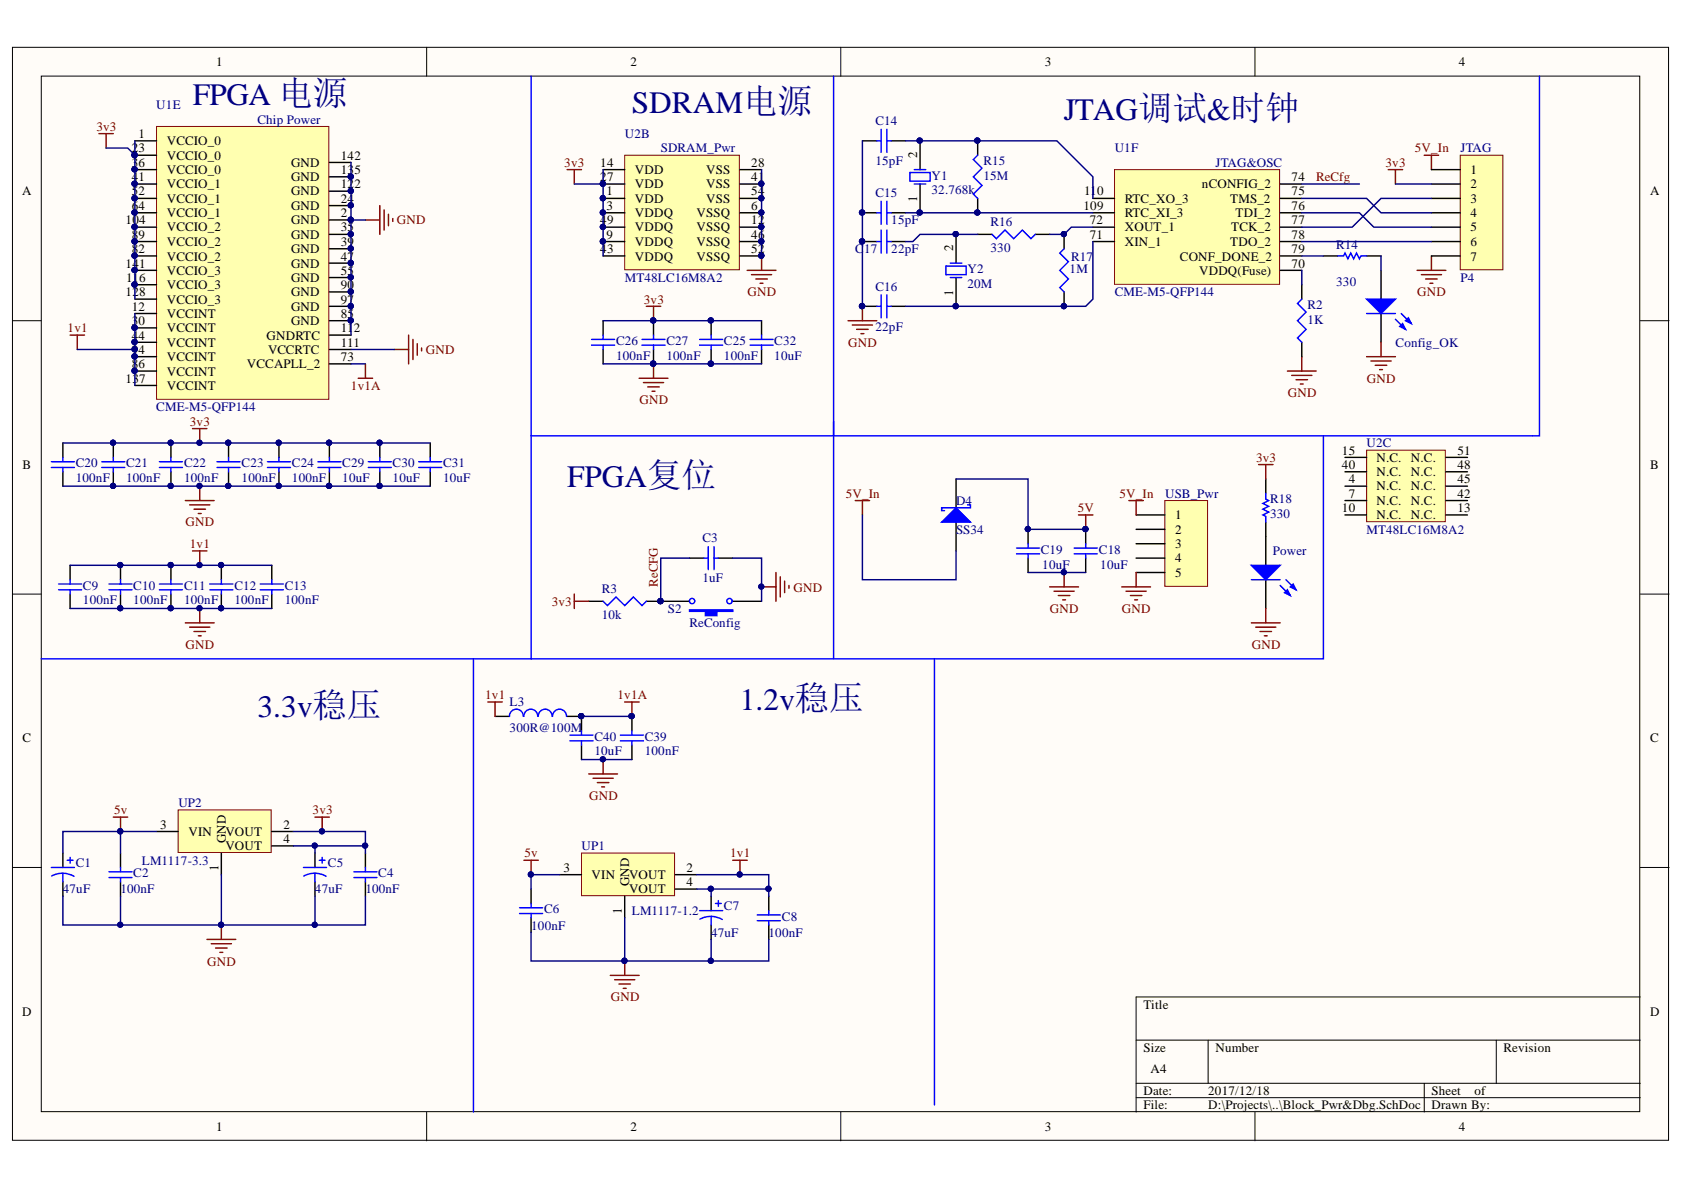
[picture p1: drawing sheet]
<svg xmlns="http://www.w3.org/2000/svg" width="297mm" height="210mm" viewBox="0 0 297 210" stroke-linecap="round" stroke-linejoin="round" font-family="sans-serif">
<defs><g id="words">
<g font-size="5.5" fill="#000080">
<text x="34" y="18.6">FPGA 电源</text>
<text x="111.5" y="19.9">SDRAM电源</text>
<text x="187.7" y="21.1">JTAG调试&amp;时钟</text>
<text x="100" y="85.8">FPGA复位</text>
<text x="130.5" y="125.2">1.2v稳压</text>
<text x="45.4" y="126.5">3.3v稳压</text>
</g>
<g font-size="2.3">
<text x="38.1" y="11.7">1</text>
<text x="111.2" y="11.7">2</text>
<text x="184.3" y="11.7">3</text>
<text x="257.3" y="11.7">4</text>
<text x="23.3" y="26.9">2</text>
<text x="23.3" y="29.4">3</text>
<text x="24.4" y="24.3">1</text>
<text x="24.4" y="26.9">3</text>
<text x="24.4" y="29.4">6</text>
<text x="29.4" y="25.6">VCCIO_0</text>
<text x="29.4" y="28.1">VCCIO_0</text>
<text x="51.3" y="29.4">GND</text>
<text x="60.1" y="28.1">142</text>
<text x="105.9" y="29.4">14</text>
<text x="132.5" y="29.4">28</text>
<text x="161.8" y="27.9" transform="rotate(-90 161.8 27.9)">2</text>
<text x="3.9" y="34.5">A</text>
<text x="23.3" y="31.9">4</text>
<text x="23.3" y="34.5">5</text>
<text x="24.4" y="31.9">1</text>
<text x="24.4" y="34.5">2</text>
<text x="29.4" y="30.7">VCCIO_0</text>
<text x="29.4" y="33.2">VCCIO_1</text>
<text x="29.4" y="35.7">VCCIO_1</text>
<text x="51.3" y="34.5">GND</text>
<text x="51.3" y="31.9">GND</text>
<text x="60.1" y="35.7">24</text>
<text x="60.1" y="33.2">12</text>
<text x="60.1" y="30.7">13</text>
<text x="62.5" y="33.2">2</text>
<text x="62.5" y="30.7">5</text>
<text x="105.9" y="31.9">2</text>
<text x="107" y="34.5">1</text>
<text x="107.1" y="31.9">7</text>
<text x="112" y="35.7">VDD</text>
<text x="112" y="30.7">VDD</text>
<text x="112" y="33.2">VDD</text>
<text x="124.6" y="30.7">VSS</text>
<text x="124.6" y="33.2">VSS</text>
<text x="124.6" y="35.7">VSS</text>
<text x="132.5" y="31.9">41</text>
<text x="132.5" y="34.5">54</text>
<text x="161.8" y="35.7" transform="rotate(-90 161.8 35.7)">1</text>
<text x="191.2" y="34.5">11</text>
<text x="193.5" y="34.5">0</text>
<text x="198.4" y="35.7">RTC_XO_3</text>
<text x="212" y="33.2">nCONFIG_2</text>
<text x="217" y="35.7">TMS_2</text>
<text x="227.8" y="31.9">74</text>
<text x="227.8" y="34.5">75</text>
<text x="259.4" y="30.7">1</text>
<text x="259.4" y="33.2">2</text>
<text x="259.4" y="35.7">3</text>
<text x="291.1" y="34.5">A</text>
<text x="22.2" y="39.5">104</text>
<text x="23.3" y="37">6</text>
<text x="24.4" y="37">4</text>
<text x="29.4" y="38.3">VCCIO_1</text>
<text x="29.4" y="40.8">VCCIO_2</text>
<text x="51.3" y="39.5">GND</text>
<text x="51.3" y="37">GND</text>
<text x="60.1" y="38.3">2</text>
<text x="60.1" y="40.8">35</text>
<text x="105.9" y="39.5">4</text>
<text x="107" y="37">3</text>
<text x="107.1" y="39.5">9</text>
<text x="112" y="38.3">VDDQ</text>
<text x="112" y="40.8">VDDQ</text>
<text x="122.9" y="38.3">VSSQ</text>
<text x="122.9" y="40.8">VSSQ</text>
<text x="132.5" y="37">6</text>
<text x="132.5" y="39.5">12</text>
<text x="191.1" y="37">109</text>
<text x="192.2" y="39.5">72</text>
<text x="198.4" y="40.8">XOUT_1</text>
<text x="198.4" y="38.3">RTC_XI_3</text>
<text x="217.2" y="40.8">TCK_2</text>
<text x="217.9" y="38.3">TDI_2</text>
<text x="227.8" y="37">76</text>
<text x="227.8" y="39.5">77</text>
<text x="259.4" y="38.3">4</text>
<text x="259.4" y="40.8">5</text>
<text x="22.2" y="47.2">141</text>
<text x="23.3" y="44.7">8</text>
<text x="23.3" y="42.1">8</text>
<text x="24.4" y="44.7">2</text>
<text x="24.4" y="42.1">9</text>
<text x="29.4" y="46">VCCIO_2</text>
<text x="29.4" y="43.4">VCCIO_2</text>
<text x="51.3" y="42.1">GND</text>
<text x="51.3" y="44.7">GND</text>
<text x="51.3" y="47.2">GND</text>
<text x="60.1" y="43.4">39</text>
<text x="60.1" y="46">47</text>
<text x="105.9" y="44.7">4</text>
<text x="107" y="42.1">9</text>
<text x="107.1" y="44.7">3</text>
<text x="112" y="43.4">VDDQ</text>
<text x="112" y="46">VDDQ</text>
<text x="122.9" y="43.4">VSSQ</text>
<text x="122.9" y="46">VSSQ</text>
<text x="132.5" y="42.1">46</text>
<text x="132.5" y="44.7">52</text>
<text x="168.1" y="44.4" transform="rotate(-90 168.1 44.4)">2</text>
<text x="192.2" y="42.1">71</text>
<text x="198.4" y="43.4">XIN_1</text>
<text x="208.1" y="46">CONF_DONE_2</text>
<text x="217" y="43.4">TDO_2</text>
<text x="227.8" y="42.1">78</text>
<text x="227.8" y="44.7">79</text>
<text x="227.8" y="47.2">70</text>
<text x="259.4" y="43.4">6</text>
<text x="259.4" y="46">7</text>
<text x="22.2" y="52.3">128</text>
<text x="22.2" y="49.8">116</text>
<text x="29.4" y="51">VCCIO_3</text>
<text x="29.4" y="53.6">VCCIO_3</text>
<text x="29.4" y="48.5">VCCIO_3</text>
<text x="51.3" y="52.3">GND</text>
<text x="51.3" y="49.8">GND</text>
<text x="60.1" y="51">90</text>
<text x="60.1" y="53.6">97</text>
<text x="60.1" y="48.5">55</text>
<text x="168.1" y="52.1" transform="rotate(-90 168.1 52.1)">1</text>
<text x="211.5" y="48.5">VDDQ(Fuse)</text>
<text x="23.3" y="54.8">12</text>
<text x="23.3" y="57.4">3</text>
<text x="23.3" y="59.9">4</text>
<text x="24.4" y="57.4">0</text>
<text x="24.4" y="59.9">4</text>
<text x="29.4" y="56.1">VCCINT</text>
<text x="29.4" y="58.6">VCCINT</text>
<text x="47" y="59.9">GNDRTC</text>
<text x="51.3" y="57.4">GND</text>
<text x="51.3" y="54.8">GND</text>
<text x="60.1" y="56.1">85</text>
<text x="60.1" y="58.6">11</text>
<text x="62.4" y="58.6">2</text>
<text x="23.3" y="65">8</text>
<text x="23.3" y="62.4">94</text>
<text x="24.4" y="65">6</text>
<text x="29.4" y="61.2">VCCINT</text>
<text x="29.4" y="63.7">VCCINT</text>
<text x="43.6" y="65">VCCAPLL_2</text>
<text x="47.3" y="62.4">VCCRTC</text>
<text x="60.1" y="63.7">73</text>
<text x="60.1" y="61.2">111</text>
<text x="22.2" y="67.5">137</text>
<text x="29.4" y="66.2">VCCINT</text>
<text x="29.4" y="68.8">VCCINT</text>
<text x="4" y="82.7">B</text>
<text x="236.7" y="80.2">15</text>
<text x="236.7" y="82.7">40</text>
<text x="242.8" y="81.4">N.C.</text>
<text x="242.8" y="84">N.C.</text>
<text x="248.9" y="84">N.C.</text>
<text x="248.9" y="81.4">N.C.</text>
<text x="257.1" y="82.7">48</text>
<text x="257.1" y="80.2">51</text>
<text x="291.1" y="82.7">B</text>
<text x="237.9" y="85.2">4</text>
<text x="237.9" y="87.8">7</text>
<text x="242.8" y="86.5">N.C.</text>
<text x="242.8" y="89">N.C.</text>
<text x="248.9" y="89">N.C.</text>
<text x="248.9" y="86.5">N.C.</text>
<text x="257.1" y="87.8">42</text>
<text x="257.1" y="85.2">45</text>
<text x="207.3" y="91.6">1</text>
<text x="207.3" y="94.1">2</text>
<text x="236.7" y="90.3">10</text>
<text x="242.8" y="91.6">N.C.</text>
<text x="248.9" y="91.6">N.C.</text>
<text x="257.1" y="90.3">13</text>
<text x="207.3" y="96.6">3</text>
<text x="207.3" y="99.2">4</text>
<text x="207.3" y="101.7">5</text>
<text x="4" y="130.9">C</text>
<text x="291.1" y="130.9">C</text>
<text x="28.2" y="146.2">3</text>
<text x="33.2" y="147.4">VIN</text>
<text x="39.7" y="147.4">VOUT</text>
<text x="39.7" y="150">VOUT</text>
<text x="39.8" y="148.7" transform="rotate(-90 39.8 148.7)">GND</text>
<text x="50" y="146.2">2</text>
<text x="50" y="148.7">4</text>
<text x="38.6" y="153.7" transform="rotate(-90 38.6 153.7)">1</text>
<text x="99.4" y="153.8">3</text>
<text x="104.4" y="155">VIN</text>
<text x="111" y="155">VOUT</text>
<text x="121.1" y="153.8">2</text>
<text x="109.7" y="161.3" transform="rotate(-90 109.7 161.3)">1</text>
<text x="111" y="156.3" transform="rotate(-90 111 156.3)">GND</text>
<text x="111" y="157.6">VOUT</text>
<text x="121.1" y="156.3">4</text>
<text x="3.9" y="179.2">D</text>
<text x="201.7" y="177.9">Title</text>
<text x="291.1" y="179.2">D</text>
<text x="201.7" y="185.5">Size</text>
<text x="214.4" y="185.5">Number</text>
<text x="265.2" y="185.5">Revision</text>
<text x="203" y="189.3">A4</text>
<text x="201.7" y="193.1">Date:</text>
<text x="201.7" y="195.7">File:</text>
<text x="213.1" y="193.1">2017/12/18</text>
<text x="213.1" y="195.7">D:\Projects\..\Block_Pwr&amp;Dbg.SchDoc</text>
<text x="252.5" y="193.1">Sheet</text>
<text x="252.5" y="195.7">Drawn By:</text>
<text x="260.1" y="193.1">of</text>
<text x="38.1" y="199.5">1</text>
<text x="111.2" y="199.5">2</text>
<text x="184.3" y="199.5">3</text>
<text x="257.3" y="199.5">4</text>
</g>
<g font-size="2.3" fill="#800000">
<text x="17" y="23.1">3v3</text>
<text x="99.5" y="29.4">3v3</text>
<text x="244.4" y="29.4">3v3</text>
<text x="249.6" y="26.9">5V_In</text>
<text x="232.1" y="31.9">ReCfg</text>
<text x="70" y="39.5">GND</text>
<text x="113.6" y="53.6">3v3</text>
<text x="131.8" y="52.3">GND</text>
<text x="250" y="52.3">GND</text>
<text x="11.9" y="58.6">1v1</text>
<text x="75.1" y="62.4">GND</text>
<text x="149.6" y="61.2">GND</text>
<text x="61.9" y="68.8">1v1A</text>
<text x="112.8" y="71.3">GND</text>
<text x="227.1" y="70">GND</text>
<text x="241.1" y="67.5">GND</text>
<text x="33.5" y="75.1">3v3</text>
<text x="221.6" y="81.4">3v3</text>
<text x="149.2" y="87.8">5V_In</text>
<text x="197.5" y="87.8">5V_In</text>
<text x="32.7" y="92.8">GND</text>
<text x="190.1" y="90.3">5V</text>
<text x="33.5" y="96.6">1v1</text>
<text x="97.3" y="106.9">3v3</text>
<text x="116" y="103.5" transform="rotate(-90 116 103.5)">ReCFG</text>
<text x="140" y="104.3">GND</text>
<text x="185.2" y="108.1">GND</text>
<text x="197.9" y="108.1">GND</text>
<text x="32.7" y="114.5">GND</text>
<text x="220.8" y="114.5">GND</text>
<text x="85.6" y="123.3">1v1</text>
<text x="108.9" y="123.3">1v1A</text>
<text x="20.1" y="143.6">5v</text>
<text x="55.1" y="143.6">3v3</text>
<text x="103.9" y="141.1">GND</text>
<text x="92.5" y="151.2">5v</text>
<text x="128.8" y="151.2">1v1</text>
<text x="36.5" y="170.3">GND</text>
<text x="107.7" y="176.7">GND</text>
</g>
<g font-size="2.3" fill="#000080">
<text x="27.6" y="19.3">U1E</text>
<text x="45.4" y="21.8">Chip Power</text>
<text x="154.4" y="22.1">C14</text>
<text x="110.2" y="24.3">U2B</text>
<text x="116.5" y="26.9">SDRAM_Pwr</text>
<text x="154.4" y="29.1">15pF</text>
<text x="173.4" y="29.1">R15</text>
<text x="196.6" y="26.9">U1F</text>
<text x="214.4" y="29.4">JTAG&amp;OSC</text>
<text x="257.6" y="26.9">JTAG</text>
<text x="154.4" y="34.7">C15</text>
<text x="164.3" y="31.7">Y1</text>
<text x="164.3" y="34.2">32.768k</text>
<text x="173.4" y="31.7">15M</text>
<text x="157.2" y="39.5">15pF</text>
<text x="174.7" y="39.8">R16</text>
<text x="150.9" y="44.7">C17</text>
<text x="157.2" y="44.7">22pF</text>
<text x="174.7" y="44.4">330</text>
<text x="188.9" y="46">R17</text>
<text x="235.7" y="43.9">R14</text>
<text x="110.2" y="49.8">MT48LC16M8A2</text>
<text x="154.4" y="51.3">C16</text>
<text x="170.7" y="48.2">Y2</text>
<text x="170.7" y="50.8">20M</text>
<text x="188.7" y="48.2">1M</text>
<text x="196.6" y="52.3">CME-M5-QFP144</text>
<text x="235.7" y="50.5">330</text>
<text x="257.6" y="49.8">P4</text>
<text x="154.4" y="58.4">22pF</text>
<text x="230.6" y="57.1">1K</text>
<text x="230.6" y="54.6">R2</text>
<text x="108.7" y="63.4">100nF</text>
<text x="108.7" y="60.9">C26</text>
<text x="117.5" y="63.4">100nF</text>
<text x="117.5" y="60.9">C27</text>
<text x="127.7" y="63.4">100nF</text>
<text x="127.7" y="60.9">C25</text>
<text x="136.6" y="63.4">10uF</text>
<text x="136.6" y="60.9">C32</text>
<text x="246.2" y="61.2">Config_OK</text>
<text x="27.6" y="72.6">CME-M5-QFP144</text>
<text x="13.4" y="82.5">C20</text>
<text x="22.2" y="82.5">C21</text>
<text x="32.5" y="82.5">C22</text>
<text x="42.6" y="82.5">C23</text>
<text x="51.5" y="82.5">C24</text>
<text x="60.4" y="82.5">C29</text>
<text x="69.3" y="82.5">C30</text>
<text x="78.1" y="82.5">C31</text>
<text x="241" y="78.9">U2C</text>
<text x="13.4" y="85">100nF</text>
<text x="22.2" y="85">100nF</text>
<text x="32.5" y="85">100nF</text>
<text x="42.6" y="85">100nF</text>
<text x="51.5" y="85">100nF</text>
<text x="60.4" y="85">10uF</text>
<text x="69.3" y="85">10uF</text>
<text x="78.1" y="85">10uF</text>
<text x="168.6" y="89">D4</text>
<text x="205.5" y="87.8">USB_Pwr</text>
<text x="224" y="88.8">R18</text>
<text x="123.9" y="95.6">C3</text>
<text x="168.6" y="94.1">SS34</text>
<text x="224" y="91.3">330</text>
<text x="241" y="94.1">MT48LC16M8A2</text>
<text x="183.6" y="97.7">C19</text>
<text x="183.9" y="100.4">10uF</text>
<text x="193.8" y="97.7">C18</text>
<text x="194.1" y="100.4">10uF</text>
<text x="224.5" y="97.9">Power</text>
<text x="14.6" y="106.6">100nF</text>
<text x="14.6" y="104.1">C9</text>
<text x="23.5" y="106.6">100nF</text>
<text x="23.5" y="104.1">C10</text>
<text x="32.5" y="106.6">100nF</text>
<text x="32.5" y="104.1">C11</text>
<text x="41.4" y="106.6">100nF</text>
<text x="41.4" y="104.1">C12</text>
<text x="50.2" y="106.6">100nF</text>
<text x="50.2" y="104.1">C13</text>
<text x="106.1" y="104.6">R3</text>
<text x="123.9" y="102.7">1uF</text>
<text x="106.1" y="109.2">10k</text>
<text x="117.8" y="108.1">S2</text>
<text x="121.6" y="110.7">ReConfig</text>
<text x="89.9" y="124.6">L3</text>
<text x="89.9" y="129.2">300R@100M</text>
<text x="104.9" y="130.7">C40</text>
<text x="113.7" y="130.7">C39</text>
<text x="104.9" y="133.2">10uF</text>
<text x="113.7" y="133.2">100nF</text>
<text x="31.5" y="142.4">UP2</text>
<text x="102.6" y="150">UP1</text>
<text x="13.4" y="153">C1</text>
<text x="23.5" y="154.8">C2</text>
<text x="25" y="152.5">LM1117-3.3</text>
<text x="57.8" y="153">C5</text>
<text x="66.7" y="154.8">C4</text>
<text x="11.1" y="157.6">47uF</text>
<text x="21.2" y="157.6">100nF</text>
<text x="55.6" y="157.6">47uF</text>
<text x="64.4" y="157.6">100nF</text>
<text x="96" y="161.1">C6</text>
<text x="111.5" y="161.4">LM1117-1.2</text>
<text x="127.7" y="160.6">C7</text>
<text x="93.7" y="164">100nF</text>
<text x="125.4" y="165.2">47uF</text>
<text x="135.6" y="165.2">100nF</text>
<text x="137.9" y="162.4">C8</text>
</g>
</g></defs>
<g fill="#fffcf8" stroke="#000" stroke-width=".18">
<path d="M2.2 8.3h292.1v192.8h-292.1z"/>
<path d="M7.3 13.4h281.9v182.7h-281.9z"/>
</g>
<g fill="none" stroke="#000" stroke-width=".18">
<path d="M75.3 8.3v5.1M148.3 8.3v5.1M221.4 8.3v5.1M2.2 56.6h5.1M289.3 56.6h5.1M2.2 104.8h5.1M289.3 104.8h5.1M2.2 153h5.1M289.3 153h5.1M289.3 175.9h-88.9v20.3M75.3 196.2v5M148.3 196.2v5"/>
<path d="M200.4 183.5h88.9M200.4 191.1h88.9M200.4 193.6h88.9M213.1 183.5v7.6M221.4 196.2v5M251.2 191.1v5.1M263.9 183.5v7.6"/>
</g>
<path d="M27.6 22.3h30.4v48.1h-30.4z" fill="#ffffb0" stroke="#800000" stroke-width=".18"/>
<g fill="none" stroke="#000" stroke-width=".25">
<path d="M23.8 24.8h3.8M23.8 27.4h3.8M23.8 29.9h3.8M23.8 32.5h3.8M23.8 35h3.8M23.8 37.5h3.8M58.1 38.8h3.8M58.1 36.3h3.8M58.1 33.7h3.8M58.1 31.2h3.8M58.1 28.7h3.8M23.8 55.3h3.8"/>
<path d="M23.8 57.8h3.8M23.8 45.1h3.8M23.8 42.6h3.8M23.8 40.1h3.8M23.8 50.2h3.8M23.8 52.8h3.8M23.8 47.7h3.8M58.1 41.3h3.8M58.1 43.9h3.8M58.1 46.4h3.8M58.1 56.6h3.8M58.1 51.5h3.8"/>
<path d="M58.1 54h3.8M58.1 59.1h3.8M58.1 49h3.8M23.8 60.4h3.8M23.8 65.5h3.8M23.8 62.9h3.8M23.8 68h3.8M58.1 64.2h3.8M58.1 61.6h3.8"/>
</g>
<g fill="#000080" stroke="#000080" stroke-width=".18">
<circle cx="61.9" cy="38.8" r=".46"/>
<circle cx="23.7" cy="27.3" r=".47"/>
<circle cx="61.9" cy="36.2" r=".46"/>
<circle cx="23.7" cy="57.8" r=".47"/>
<circle cx="61.9" cy="41.3" r=".46"/>
<circle cx="23.7" cy="29.9" r=".46"/>
<circle cx="61.9" cy="43.8" r=".46"/>
<circle cx="23.7" cy="32.4" r=".46"/>
<circle cx="23.7" cy="60.3" r=".46"/>
<circle cx="61.9" cy="46.4" r=".46"/>
<circle cx="23.7" cy="35" r=".47"/>
<circle cx="23.7" cy="37.5" r=".46"/>
<circle cx="23.7" cy="45.1" r=".46"/>
<circle cx="61.9" cy="56.5" r=".46"/>
<circle cx="23.7" cy="65.4" r=".46"/>
<circle cx="23.7" cy="42.6" r=".47"/>
<circle cx="61.9" cy="51.4" r=".46"/>
<circle cx="23.7" cy="62.9" r=".46"/>
<circle cx="61.9" cy="54" r=".46"/>
<circle cx="23.7" cy="40" r=".46"/>
<circle cx="23.7" cy="50.2" r=".47"/>
<circle cx="61.9" cy="33.7" r=".46"/>
<circle cx="61.9" cy="31.2" r=".46"/>
<circle cx="23.7" cy="47.6" r=".46"/>
<circle cx="61.9" cy="48.9" r=".46"/>
</g>
<path d="M196.6 29.9h29.1v20.2h-29.1z" fill="#ffffb0" stroke="#800000" stroke-width=".18"/>
<path d="M192.8 35h3.8M192.8 37.5h3.8M225.8 32.5h3.8M225.8 35h3.8M225.8 37.5h3.8M192.8 42.6h3.8M192.8 40.1h3.8M225.8 42.6h3.8M225.8 40.1h3.8M225.8 45.1h3.8M225.8 47.7h3.8" fill="none" stroke="#000" stroke-width=".25"/>
<path d="M64.5 38.8h2.5M67 36.3v5M67.8 37v3.6M68.5 37.8v2M69.3 38.5v.6" fill="none" stroke="#800000" stroke-width=".25"/>
<path d="M110.2 27.4h20.2v20.2h-20.2z" fill="#ffffb0" stroke="#800000" stroke-width=".18"/>
<g fill="none" stroke="#000" stroke-width=".25">
<path d="M106.4 35h3.8M106.4 37.5h3.8M106.4 29.9h3.8M106.4 32.5h3.8M130.5 35h3.8M130.5 37.5h3.8M130.5 29.9h3.8M130.5 32.5h3.8M106.4 42.6h3.8M106.4 40.1h3.8M106.4 45.1h3.8M130.5 42.6h3.8"/>
<path d="M130.5 40.1h3.8M130.5 45.1h3.8M229.6 50.2v2.6M229.6 60.4v2.5M116.5 106.1h5.1M129.3 106.1h5"/>
</g>
<g fill="#000080" stroke="#000080" stroke-width=".18">
<circle cx="106.3" cy="35" r=".46"/>
<circle cx="106.3" cy="37.5" r=".46"/>
<circle cx="134.3" cy="37.5" r=".46"/>
<circle cx="106.3" cy="42.6" r=".46"/>
<circle cx="134.3" cy="40" r=".46"/>
<circle cx="106.3" cy="32.4" r=".46"/>
<circle cx="134.3" cy="32.4" r=".46"/>
<circle cx="134.3" cy="42.6" r=".46"/>
<circle cx="106.3" cy="40" r=".46"/>
<circle cx="134.3" cy="45.1" r=".46"/>
<circle cx="134.3" cy="35" r=".46"/>
<circle cx="116.5" cy="106" r=".46"/>
</g>
<g fill="none" stroke="#800000" stroke-width=".25">
<path d="M17.4 23.6h2.6M18.7 23.6v2.5M100 29.9h2.6M101.3 29.9v2.6M12.4 59.1h2.5M13.6 59.1v2.5M131.8 47.7h5.1M132.6 48.4h3.5M133.3 49.2h2M134.1 50h.5M134.3 45.1v2.6M63.2 66.7h2.5"/>
<path d="M64.5 64.2v2.5M227.1 65.5h5.1M227.8 66.2h3.6M228.6 67h2M229.4 67.7h.5M229.6 62.9v2.6"/>
</g>
<path d="M229.6 52.8l-.7 .7 1.5 1.5-1.5 1.6 1.5 1.5-1.5 1.5 .7 .8" fill="none" stroke="#00f" stroke-width=".25"/>
<path d="M121.6 107.6h7.7v.2h-2.8v.8h-2.1v-.8h-2.8z" fill-rule="evenodd" fill="#00f"/>
<g fill="none" stroke="#00f" stroke-width=".25">
<path d="M124.2 98.4h.7M124.9 96.4v4.1M125.9 96.4v4.1M125.9 98.4h.8M106.4 106.1l.7 .7 1.6-1.5 1.5 1.5 1.5-1.5 1.5 1.5 .8-.7M121.6 107.6h7.7v.2h-2.8v.8h-2.1v-.8h-2.8z"/>
<circle cx="122.1" cy="106" r=".47"/>
<circle cx="128.7" cy="106" r=".47"/>
</g>
<g fill="#000080" stroke="#000080" stroke-width=".18">
<circle cx="116.5" cy="106" r=".46"/>
<circle cx="134.3" cy="103.5" r=".46"/>
</g>
<path d="M243.6 47.7v5.1M243.6 55.3v5.1M121.6 98.4h2.6M126.7 98.4h2.6M103.8 106.1h2.6M114 106.1h2.5" fill="none" stroke="#000" stroke-width=".25"/>
<g fill="none" stroke="#800000" stroke-width=".25">
<path d="M251.2 27.4h2.6M252.5 27.4v2.5M249.9 47.7h5.1M250.7 48.4h3.6M251.5 49.2h2M252.2 50h.5M252.5 45.1v2.6M101.3 104.8v2.5M101.3 106.1h2.5M134.3 103.5h2.6M136.9 101v5.1M137.6 101.7v3.6"/>
<path d="M138.4 102.5v2M139.2 103.3v.5"/>
</g>
<path d="M241.1 52.8h5l-2.5 2.5z" fill="#00f"/>
<path d="M241.1 52.8h5l-2.5 2.5zM246.1 56.3l1.8 1.8M247.2 55.3l1.7 1.8" fill="none" stroke="#00f" stroke-width=".25"/>
<path d="M246.9 57.6l.5-.5 .5 1z" fill="#00f"/>
<path d="M246.9 57.6l.5-.5 .5 1z" fill="none" stroke="#00f" stroke-width=".25"/>
<path d="M247.9 56.6l.5-.5 .5 1z" fill="#00f"/>
<g fill="none" stroke="#00f" stroke-width=".25">
<path d="M93.7 13.4v102.8M147 13.4v63.5h-53.3M271.5 13.4v63.5h-124.5v-2.6M154.7 24.8h.7M154.7 37.5h.7M155.4 22.8v4.1M155.4 35.5v4.1M156.4 22.8v4.1M156.4 35.5v4.1M156.4 24.8h.8M156.4 37.5h.8M160.5 30.4h3.6v1.6h-3.6z"/>
<path d="M161.3 29.9h2M161.3 32.5h2M172.4 27.4l-.7 .7 1.5 1.6-1.5 1.5 1.5 1.5-1.5 1.5 .7 .8M104.3 59.9h4.1M106.4 59.1v.8M113.2 59.9h4.1M115.3 59.1v.8M123.4 59.9h4.1M125.4 59.1v.8M132.3 59.9h4.1M134.3 59.1v.8M154.7 42.6h.7"/>
<path d="M154.7 54h.7M155.4 40.6v4M155.4 52v4.1M156.4 40.6v4M156.4 52v4.1M156.4 42.6h.8M156.4 54h.8M166.9 46.9h3.5v1.5h-3.5zM167.6 46.4h2.1M167.6 49h2.1M175 41.3l.8 .8 1.5-1.5 1.5 1.5 1.5-1.5 1.5 1.5 .8-.8M187.7 43.9l-.8 .7 1.6 1.6-1.6 1.5 1.6 1.5-1.6 1.5 .8 .8"/>
<path d="M236 45.1h1l.2-.5 .6 1.1 .5-1.1 .5 1.1 .5-1.1 .5 1.1 .2-.6h1.1M241.1 55.3h5M247.9 56.6l.5-.5 .5 1zM104.3 60.9h4.1M106.4 60.9v.7M113.2 60.9h4.1M115.3 60.9v.7M123.4 60.9h4.1M125.4 60.9v.7M132.3 60.9h4.1M134.3 60.9v.7M9.1 81.4h4"/>
<path d="M9.1 82.5h4M11.1 80.7v.7M11.1 82.5v.7M18 81.4h4M18 82.5h4M20 80.7v.7M20 82.5v.7M28.1 81.4h4.1M28.1 82.5h4.1M30.2 80.7v.7M30.2 82.5v.7M38.3 81.4h4"/>
<path d="M38.3 82.5h4M40.3 80.7v.7M40.3 82.5v.7M47.2 81.4h4M47.2 82.5h4M49.2 80.7v.7M49.2 82.5v.7M56.1 81.4h4M56.1 82.5h4M58.1 80.7v.7M58.1 82.5v.7M65 81.4h4"/>
<path d="M65 82.5h4M67 80.7v.7M67 82.5v.7M73.9 81.4h4M73.9 82.5h4M75.9 80.7v.7M75.9 82.5v.7M179.3 96.7h4.1M179.3 97.7h4.1M181.3 95.9v.8M181.3 97.7v.7M189.5 96.7h4"/>
<path d="M189.5 97.7h4M191.5 95.9v.8M191.5 97.7v.7M7.3 116.2h157.5v78.7M10.3 103h4.1M10.3 104h4.1M12.4 102.3v.7M12.4 104v.8M19.2 103h4.1M19.2 104h4.1M21.3 102.3v.7M21.3 104v.8"/>
<path d="M28.1 103h4.1M28.1 104h4.1M30.2 102.3v.7M30.2 104v.8M37 103h4.1M37 104h4.1M39 102.3v.7M39 104v.8M45.9 103h4.1M45.9 104h4.1M47.9 102.3v.7M47.9 104v.8"/>
<path d="M83.5 116.2v80M92.3 126.4a1.22 1.22 0 0 0-1.2-1.3 1.22 1.22 0 0 0-1.2 1.3M94.8 126.4a1.22 1.22 0 0 0-1.2-1.3 1.22 1.22 0 0 0-1.2 1.3M97.4 126.4a1.22 1.22 0 0 0-1.2-1.3 1.22 1.22 0 0 0-1.3 1.3M99.9 126.4a1.23 1.23 0 0 0-1.2-1.3 1.23 1.23 0 0 0-1.2 1.3M100.5 129.7h4.1M100.5 130.7h4.1M102.6 128.9v.8M102.6 130.7v.7M109.4 129.7h4.1M109.4 130.7h4.1M111.5 128.9v.8"/>
<path d="M111.5 130.7v.7"/>
</g>
<g fill="none" stroke="#000" stroke-width=".25">
<path d="M152.1 24.8h2.6M152.1 37.5h2.6M157.2 24.8h2.5M157.2 37.5h2.5M162.3 24.8v5.1M162.3 32.5v5M172.4 24.8v2.6M172.4 35v2.5M106.4 56.6v2.5M115.3 56.6v2.5M125.4 56.6v2.5M134.3 56.6v2.5"/>
<path d="M152.1 42.6h2.6M152.1 54h2.6M157.2 42.6h2.5M157.2 54h2.5M168.6 41.3v5.1M168.6 49v5M172.4 41.3h2.6M182.6 41.3h2.6M187.7 41.3v2.6M187.7 51.5v2.5M233.4 45.1h2.6M241.1 45.1h2.5"/>
<path d="M11.1 78.1v2.6M20 78.1v2.6M30.2 78.1v2.6M40.3 78.1v2.6M49.2 78.1v2.6M58.1 78.1v2.6M67 78.1v2.6M75.9 78.1v2.6M106.4 61.6v2.6M115.3 61.6v2.6M125.4 61.6v2.6M134.3 61.6v2.6"/>
<path d="M11.1 83.2v2.6M12.4 99.7v2.6M20 83.2v2.6M21.3 99.7v2.6M30.2 83.2v2.6M30.2 99.7v2.6M39 99.7v2.6M40.3 83.2v2.6M47.9 99.7v2.6M49.2 83.2v2.6M58.1 83.2v2.6M67 83.2v2.6"/>
<path d="M75.9 83.2v2.6M181.3 93.4v2.5M181.3 98.4v2.6M191.5 93.4v2.5M191.5 98.4v2.6M12.4 104.8v2.5M21.3 104.8v2.5M30.2 104.8v2.5M39 104.8v2.5M47.9 104.8v2.5M87.3 126.4h2.6M100 126.4h2.6v2.5"/>
<path d="M102.6 131.4v2.6M111.5 126.4v2.5M111.5 131.4v2.6"/>
</g>
<g fill="none" stroke="#800000" stroke-width=".25">
<path d="M114 54h2.5M115.3 54v2.6M149.6 56.6h5.1M150.3 57.3h3.6M151.1 58.1h2M151.9 58.9h.5M152.1 54v2.6M34 75.6h2.5M35.2 75.6v2.5M112.7 66.7h5.1M113.5 67.5h3.6M114.3 68.2h2"/>
<path d="M115 69h.5M115.3 64.2v2.5M241.1 62.9h5M241.8 63.7h3.6M242.6 64.4h2M243.3 65.2h.6M243.6 60.4v2.5M32.7 88.3h5.1M33.5 89.1h3.5M34 97.2h2.5M34.2 89.8h2M35 90.6h.5"/>
<path d="M35.2 85.8v2.5M35.2 97.2v2.5M150.8 88.3h2.6M152.1 88.3v2.5M190.2 90.8h2.6M191.5 90.8v2.6M32.7 109.9h5.1M33.5 110.6h3.5M34.2 111.4h2M35 112.2h.5M35.2 107.3v2.6M185.2 103.5h5"/>
<path d="M185.9 104.3h3.6M186.7 105h2M187.4 105.8h.5M187.7 101v2.5M86.1 123.8h2.5M87.3 123.8v2.6M110.2 123.8h2.5M111.5 123.8v2.6"/>
</g>
<g fill="#000080" stroke="#000080" stroke-width=".18">
<circle cx="162.2" cy="37.5" r=".46"/>
<circle cx="162.2" cy="24.8" r=".46"/>
<circle cx="168.6" cy="54" r=".47"/>
<circle cx="168.6" cy="41.3" r=".46"/>
<circle cx="172.4" cy="37.5" r=".46"/>
<circle cx="172.4" cy="24.8" r=".46"/>
<circle cx="187.6" cy="54" r=".46"/>
<circle cx="187.6" cy="41.3" r=".46"/>
<circle cx="152.1" cy="37.5" r=".46"/>
<circle cx="152.1" cy="42.6" r=".47"/>
<circle cx="152.1" cy="54" r=".47"/>
<circle cx="191.5" cy="93.3" r=".46"/>
<circle cx="181.3" cy="93.3" r=".46"/>
<circle cx="187.6" cy="100.9" r=".46"/>
<circle cx="19.9" cy="85.7" r=".46"/>
<circle cx="19.9" cy="78.1" r=".46"/>
<circle cx="30.1" cy="85.7" r=".46"/>
<circle cx="30.1" cy="78.1" r=".46"/>
<circle cx="40.3" cy="85.7" r=".46"/>
<circle cx="40.3" cy="78.1" r=".46"/>
<circle cx="49.2" cy="85.7" r=".46"/>
<circle cx="49.2" cy="78.1" r=".46"/>
<circle cx="125.4" cy="64.1" r=".47"/>
<circle cx="125.4" cy="56.5" r=".46"/>
<circle cx="115.2" cy="64.1" r=".47"/>
<circle cx="115.2" cy="56.5" r=".46"/>
<circle cx="35.2" cy="78.1" r=".46"/>
<circle cx="58" cy="85.7" r=".46"/>
<circle cx="58" cy="78.1" r=".46"/>
<circle cx="66.9" cy="85.7" r=".46"/>
<circle cx="66.9" cy="78.1" r=".46"/>
<circle cx="35.2" cy="85.7" r=".46"/>
<circle cx="21.2" cy="107.3" r=".46"/>
<circle cx="21.2" cy="99.7" r=".46"/>
<circle cx="30.1" cy="107.3" r=".46"/>
<circle cx="30.1" cy="99.7" r=".46"/>
<circle cx="39" cy="107.3" r=".46"/>
<circle cx="39" cy="99.7" r=".46"/>
<circle cx="35.2" cy="99.7" r=".46"/>
<circle cx="35.2" cy="107.3" r=".46"/>
<circle cx="102.5" cy="126.3" r=".46"/>
<circle cx="111.4" cy="126.3" r=".46"/>
</g>
<path d="M205.5 88.3h7.5v15.1h-7.5z" fill="#ffffb0" stroke="#800000" stroke-width=".18"/>
<path d="M200.4 90.8h5.1M200.4 93.4h5.1M200.4 95.9h5.1M200.4 98.4h5.1M223.3 94.6v5.1M200.4 101h5.1M223.3 102.3v5" fill="none" stroke="#000" stroke-width=".25"/>
<path d="M199.1 88.3h2.6M200.4 88.3v2.5M197.9 103.5h5M198.6 104.3h3.6M199.4 105h2M200.1 105.8h.6M200.4 101v2.5" fill="none" stroke="#800000" stroke-width=".25"/>
<path d="M147 76.9v39.3M233.4 76.9v39.3h-68.6" fill="none" stroke="#00f" stroke-width=".25"/>
<path d="M220.7 99.7h5.1l-2.5 2.6z" fill="#00f"/>
<path d="M220.7 99.7h5.1l-2.5 2.6zM225.8 103.3l1.8 1.7M226.8 102.3l1.8 1.7" fill="none" stroke="#00f" stroke-width=".25"/>
<path d="M226.6 104.5l.5-.5 .5 1z" fill="#00f"/>
<path d="M226.6 104.5l.5-.5 .5 1z" fill="none" stroke="#00f" stroke-width=".25"/>
<path d="M227.6 103.5l.5-.5 .5 1z" fill="#00f"/>
<path d="M223.3 87v1l.5 .3-1 .5 1 .5-1 .5 1 .5-1 .5 .5 .3v1M220.7 102.3h5.1M227.6 103.5l.5-.5 .5 1z" fill="none" stroke="#00f" stroke-width=".25"/>
<path d="M168.6 84.5v5.1M168.6 92.1v5.1M223.3 84.5v2.5M223.3 92.1v2.5" fill="none" stroke="#000" stroke-width=".25"/>
<path d="M72.1 59.1v5.1M72.8 59.9v3.5M69.5 61.6h2.6M73.6 60.6v2.1M74.4 61.4v.5M222 81.9h2.5M223.3 81.9v2.6M220.7 109.9h5.1M221.5 110.6h3.5M222.3 111.4h2M223 112.2h.5M223.3 107.3v2.6" fill="none" stroke="#800000" stroke-width=".25"/>
<path d="M166.1 92.1l2.5-2.5 2.6 2.5z" fill="#00f"/>
<path d="M166.1 92.1l2.5-2.5 2.6 2.5zM170.7 89.1h.5v.5h-5.1v.5h.5" fill="none" stroke="#00f" stroke-width=".25"/>
<path d="M103.8 136.5h5.1M104.6 137.3h3.6M105.4 138h2M106.1 138.8h.5M106.4 134v2.5" fill="none" stroke="#800000" stroke-width=".25"/>
<circle cx="106.3" cy="133.9" r=".46" fill="#000080" stroke="#000080" stroke-width=".18"/>
<path d="M31.4 142.9h16.4v7.5h-16.4z" fill="#ffffb0" stroke="#800000" stroke-width=".18"/>
<path d="M27.6 146.7h3.8M39 150.5v3.8M47.9 146.7h3.8M47.9 149.2h3.8" fill="none" stroke="#000" stroke-width=".25"/>
<path d="M102.6 150.5h16.4v7.5h-16.4z" fill="#ffffb0" stroke="#800000" stroke-width=".18"/>
<g fill="none" stroke="#000" stroke-width=".25">
<path d="M11.1 150.5v2.5M11.1 155.6v2.5M21.3 150.5v2.5M21.3 155.6v2.5M55.6 150.5v2.5M55.6 155.6v2.5M64.5 150.5v2.5M64.5 155.6v2.5M93.7 156.8v2.6M98.8 154.3h3.8M110.2 158.1v3.8M119.1 154.3h3.8"/>
<path d="M119.1 156.8h3.8M125.4 158.1v2.5M135.6 158.1v2.5M93.7 161.9v2.5M125.4 163.2v2.5M135.6 163.2v2.5"/>
</g>
<g fill="none" stroke="#00f" stroke-width=".25">
<path d="M9.1 153h4M11.1 154l1.2 .2 .8 .4M11.1 154l-.8 .1-1.2 .4M11.1 154v1.6M11.9 151.7h1M12.4 151.2v1.1M19.2 153.8h4.1M19.2 154.8h4.1M21.3 153v.8M21.3 154.8v.8M53.5 153h4.1M55.6 154l1.2 .2 .7 .4"/>
<path d="M55.6 154l-.9 .1-1.1 .4M55.6 154v1.6M56.3 151.7h1M56.8 151.2v1.1M62.4 153.8h4.1M62.4 154.8h4.1M64.5 153v.8M64.5 154.8v.8M93.7 159.4v.7M126.2 159.4h1M126.7 158.9v1M91.6 160.1h4.1"/>
<path d="M91.6 161.1h4.1M93.7 161.1v.8M123.4 160.6h4.1M125.4 161.6l1.2 .2 .8 .4M125.4 161.6l-.8 .1-1.2 .4M125.4 161.6v1.6M133.6 161.4h4M133.6 162.4h4M135.6 160.6v.8M135.6 162.4v.8"/>
</g>
<g fill="none" stroke="#800000" stroke-width=".25">
<path d="M20 144.1h2.5M21.3 144.1v2.6M55.6 144.1h2.5M56.8 144.1v2.6M92.4 151.7h2.5M93.7 151.7v2.6M129.3 151.7h2.5M130.5 151.7v2.6M36.5 165.7h5.1M37.3 166.5h3.5M38 167.2h2.1M38.8 168h.5"/>
<path d="M39 163.2v2.5M107.7 172h5M108.4 172.8h3.6M109.2 173.6h2M109.9 174.3h.5M110.2 169.5v2.5"/>
</g>
<g fill="#000080" stroke="#000080" stroke-width=".18">
<circle cx="110.1" cy="169.5" r=".46"/>
<circle cx="39" cy="163.1" r=".46"/>
<circle cx="21.2" cy="146.6" r=".46"/>
<circle cx="93.6" cy="154.2" r=".46"/>
<circle cx="56.8" cy="146.6" r=".46"/>
<circle cx="130.5" cy="154.2" r=".46"/>
</g>
<path d="M257.6 27.4h7.5v20.2h-7.5z" fill="#ffffb0" stroke="#800000" stroke-width=".18"/>
<path d="M252.5 29.9h5.1M252.5 32.5h5.1M252.5 35h5.1M252.5 37.5h5.1M252.5 40.1h5.1M252.5 42.6h5.1M252.5 45.1h5.1" fill="none" stroke="#000" stroke-width=".25"/>
<path d="M244.9 29.9h2.5M246.1 29.9v2.6" fill="none" stroke="#800000" stroke-width=".25"/>
<path d="M241.1 79.4h13.8v12.6h-13.8z" fill="#ffffb0" stroke="#800000" stroke-width=".18"/>
<path d="M237.2 85.8h3.9M237.2 88.3h3.9M237.2 90.8h3.9M237.2 80.7h3.9M237.2 83.2h3.9M255 85.8h3.8M255 88.3h3.8M255 90.8h3.8M255 80.7h3.8M255 83.2h3.8" fill="none" stroke="#000" stroke-width=".25"/>
<g fill="none" stroke="#000080" stroke-width=".25">
<path d="M18.7 26.1h3.8l1.3 1.3M23.8 24.8v28M61.9 28.7v30.4M61.9 38.8h2.6M101.3 32.5h5.1M106.4 29.9v15.2M134.3 29.9v15.2M152.1 24.8v29.2M159.7 24.8h26.7l6.4 6.4v3.8M159.7 37.5h33.1M229.6 35h11.5l2.5 2.5h8.9M229.6 37.5h10.2l2.5 2.6h10.2"/>
<path d="M229.6 32.5h10.2M246.1 32.5h6.4M252.5 35h-8.9l-5.1 5.1h-8.9M23.8 55.3v12.7M106.4 56.6h27.9M172.4 41.3h-10.1l-1.3 1.3h-1.3M192.8 40.1h-3.8l-1.3 1.2h-2.5M192.8 42.6v10.2l-1.3 1.2h-31.8M229.6 47.7v2.5M229.6 42.6h22.9M229.6 45.1h3.8M243.6 45.1v2.6"/>
<path d="M11.1 78.1h64.8M13.6 61.6h10.2M61.9 61.6h7.6M61.9 64.2h2.6M106.4 64.2h27.9M11.1 85.8h64.8M12.4 99.7h35.5M121.6 98.4h-5.1v7.7M129.3 98.4h5v7.7M152.1 90.8v11.5h16.5v-5.1M168.6 84.5h12.7v8.9h10.2M12.4 107.3h35.5"/>
<path d="M181.3 101h10.2M102.6 134h8.9M102.6 126.4h8.9M11.1 158.1v5.1h53.4v-5.1M21.3 146.7v3.8M21.3 158.1v5.1M27.6 146.7h-16.5v3.8M39 154.3v8.9M51.7 149.2h12.8M51.7 146.7h12.8v3.8M55.6 149.2v1.3M55.6 158.1v5.1"/>
<path d="M98.8 154.3h-5.1v2.5M122.9 156.8h2.5v1.3M122.9 154.3h12.7v3.8M125.4 156.8h10.2M93.7 164.4v5.1h41.9v-3.8M110.2 161.9v7.6M125.4 165.7v3.8"/>
</g>
<g fill="#000080" stroke="#000080" stroke-width=".18">
<circle cx="61.9" cy="38.8" r=".46"/>
<circle cx="23.7" cy="27.3" r=".47"/>
<circle cx="23.7" cy="29.9" r=".46"/>
<circle cx="23.7" cy="32.4" r=".46"/>
<circle cx="23.7" cy="35" r=".47"/>
<circle cx="23.7" cy="37.5" r=".46"/>
<circle cx="23.7" cy="40" r=".46"/>
<circle cx="23.7" cy="42.6" r=".47"/>
<circle cx="23.7" cy="45.1" r=".46"/>
<circle cx="23.7" cy="47.6" r=".46"/>
<circle cx="23.7" cy="50.2" r=".47"/>
<circle cx="23.7" cy="57.8" r=".47"/>
<circle cx="23.7" cy="60.3" r=".46"/>
<circle cx="23.7" cy="61.6" r=".47"/>
<circle cx="23.7" cy="62.9" r=".46"/>
<circle cx="23.7" cy="65.4" r=".46"/>
<circle cx="134.3" cy="32.4" r=".46"/>
<circle cx="134.3" cy="35" r=".46"/>
<circle cx="134.3" cy="37.5" r=".46"/>
<circle cx="134.3" cy="40" r=".46"/>
<circle cx="134.3" cy="42.6" r=".46"/>
<circle cx="134.3" cy="45.1" r=".46"/>
<circle cx="106.3" cy="32.4" r=".46"/>
<circle cx="106.3" cy="35" r=".46"/>
<circle cx="106.3" cy="37.5" r=".46"/>
<circle cx="106.3" cy="40" r=".46"/>
<circle cx="106.3" cy="42.6" r=".46"/>
<circle cx="116.5" cy="106" r=".46"/>
<circle cx="134.3" cy="103.5" r=".46"/>
<circle cx="61.9" cy="31.2" r=".46"/>
<circle cx="61.9" cy="33.7" r=".46"/>
<circle cx="61.9" cy="36.2" r=".46"/>
<circle cx="61.9" cy="41.3" r=".46"/>
<circle cx="61.9" cy="43.8" r=".46"/>
<circle cx="61.9" cy="46.4" r=".46"/>
<circle cx="61.9" cy="48.9" r=".46"/>
<circle cx="61.9" cy="51.4" r=".46"/>
<circle cx="61.9" cy="54" r=".46"/>
<circle cx="61.9" cy="56.5" r=".46"/>
<circle cx="162.2" cy="24.8" r=".46"/>
<circle cx="172.4" cy="24.8" r=".46"/>
<circle cx="162.2" cy="37.5" r=".46"/>
<circle cx="172.4" cy="37.5" r=".46"/>
<circle cx="187.6" cy="41.3" r=".46"/>
<circle cx="168.6" cy="54" r=".47"/>
<circle cx="187.6" cy="54" r=".46"/>
<circle cx="168.6" cy="41.3" r=".46"/>
<circle cx="152.1" cy="37.5" r=".46"/>
<circle cx="152.1" cy="42.6" r=".47"/>
<circle cx="152.1" cy="54" r=".47"/>
<circle cx="187.6" cy="100.9" r=".46"/>
<circle cx="102.5" cy="126.3" r=".46"/>
<circle cx="111.4" cy="126.3" r=".46"/>
<circle cx="21.2" cy="107.3" r=".46"/>
<circle cx="30.1" cy="107.3" r=".46"/>
<circle cx="35.2" cy="107.3" r=".46"/>
<circle cx="39" cy="107.3" r=".46"/>
<circle cx="21.2" cy="99.7" r=".46"/>
<circle cx="30.1" cy="99.7" r=".46"/>
<circle cx="35.2" cy="99.7" r=".46"/>
<circle cx="39" cy="99.7" r=".46"/>
<circle cx="115.2" cy="64.1" r=".47"/>
<circle cx="125.4" cy="64.1" r=".47"/>
<circle cx="115.2" cy="56.5" r=".46"/>
<circle cx="125.4" cy="56.5" r=".46"/>
<circle cx="19.9" cy="85.7" r=".46"/>
<circle cx="30.1" cy="85.7" r=".46"/>
<circle cx="35.2" cy="85.7" r=".46"/>
<circle cx="40.3" cy="85.7" r=".46"/>
<circle cx="49.2" cy="85.7" r=".46"/>
<circle cx="58" cy="85.7" r=".46"/>
<circle cx="66.9" cy="85.7" r=".46"/>
<circle cx="66.9" cy="78.1" r=".46"/>
<circle cx="58" cy="78.1" r=".46"/>
<circle cx="49.2" cy="78.1" r=".46"/>
<circle cx="40.3" cy="78.1" r=".46"/>
<circle cx="35.2" cy="78.1" r=".46"/>
<circle cx="30.1" cy="78.1" r=".46"/>
<circle cx="19.9" cy="78.1" r=".46"/>
<circle cx="106.3" cy="133.9" r=".46"/>
<circle cx="125.4" cy="156.8" r=".46"/>
<circle cx="135.5" cy="156.8" r=".46"/>
<circle cx="93.6" cy="154.2" r=".46"/>
<circle cx="55.5" cy="149.2" r=".46"/>
<circle cx="64.4" cy="149.2" r=".46"/>
<circle cx="21.2" cy="146.6" r=".46"/>
<circle cx="55.5" cy="163.1" r=".46"/>
<circle cx="21.2" cy="163.1" r=".46"/>
<circle cx="125.4" cy="169.5" r=".47"/>
<circle cx="110.1" cy="169.5" r=".46"/>
<circle cx="56.8" cy="146.6" r=".46"/>
<circle cx="130.5" cy="154.2" r=".46"/>
<circle cx="39" cy="163.1" r=".46"/>
<circle cx="181.3" cy="93.3" r=".46"/>
<circle cx="191.5" cy="93.3" r=".46"/>
</g>
<use href="#words"/>
</svg>
